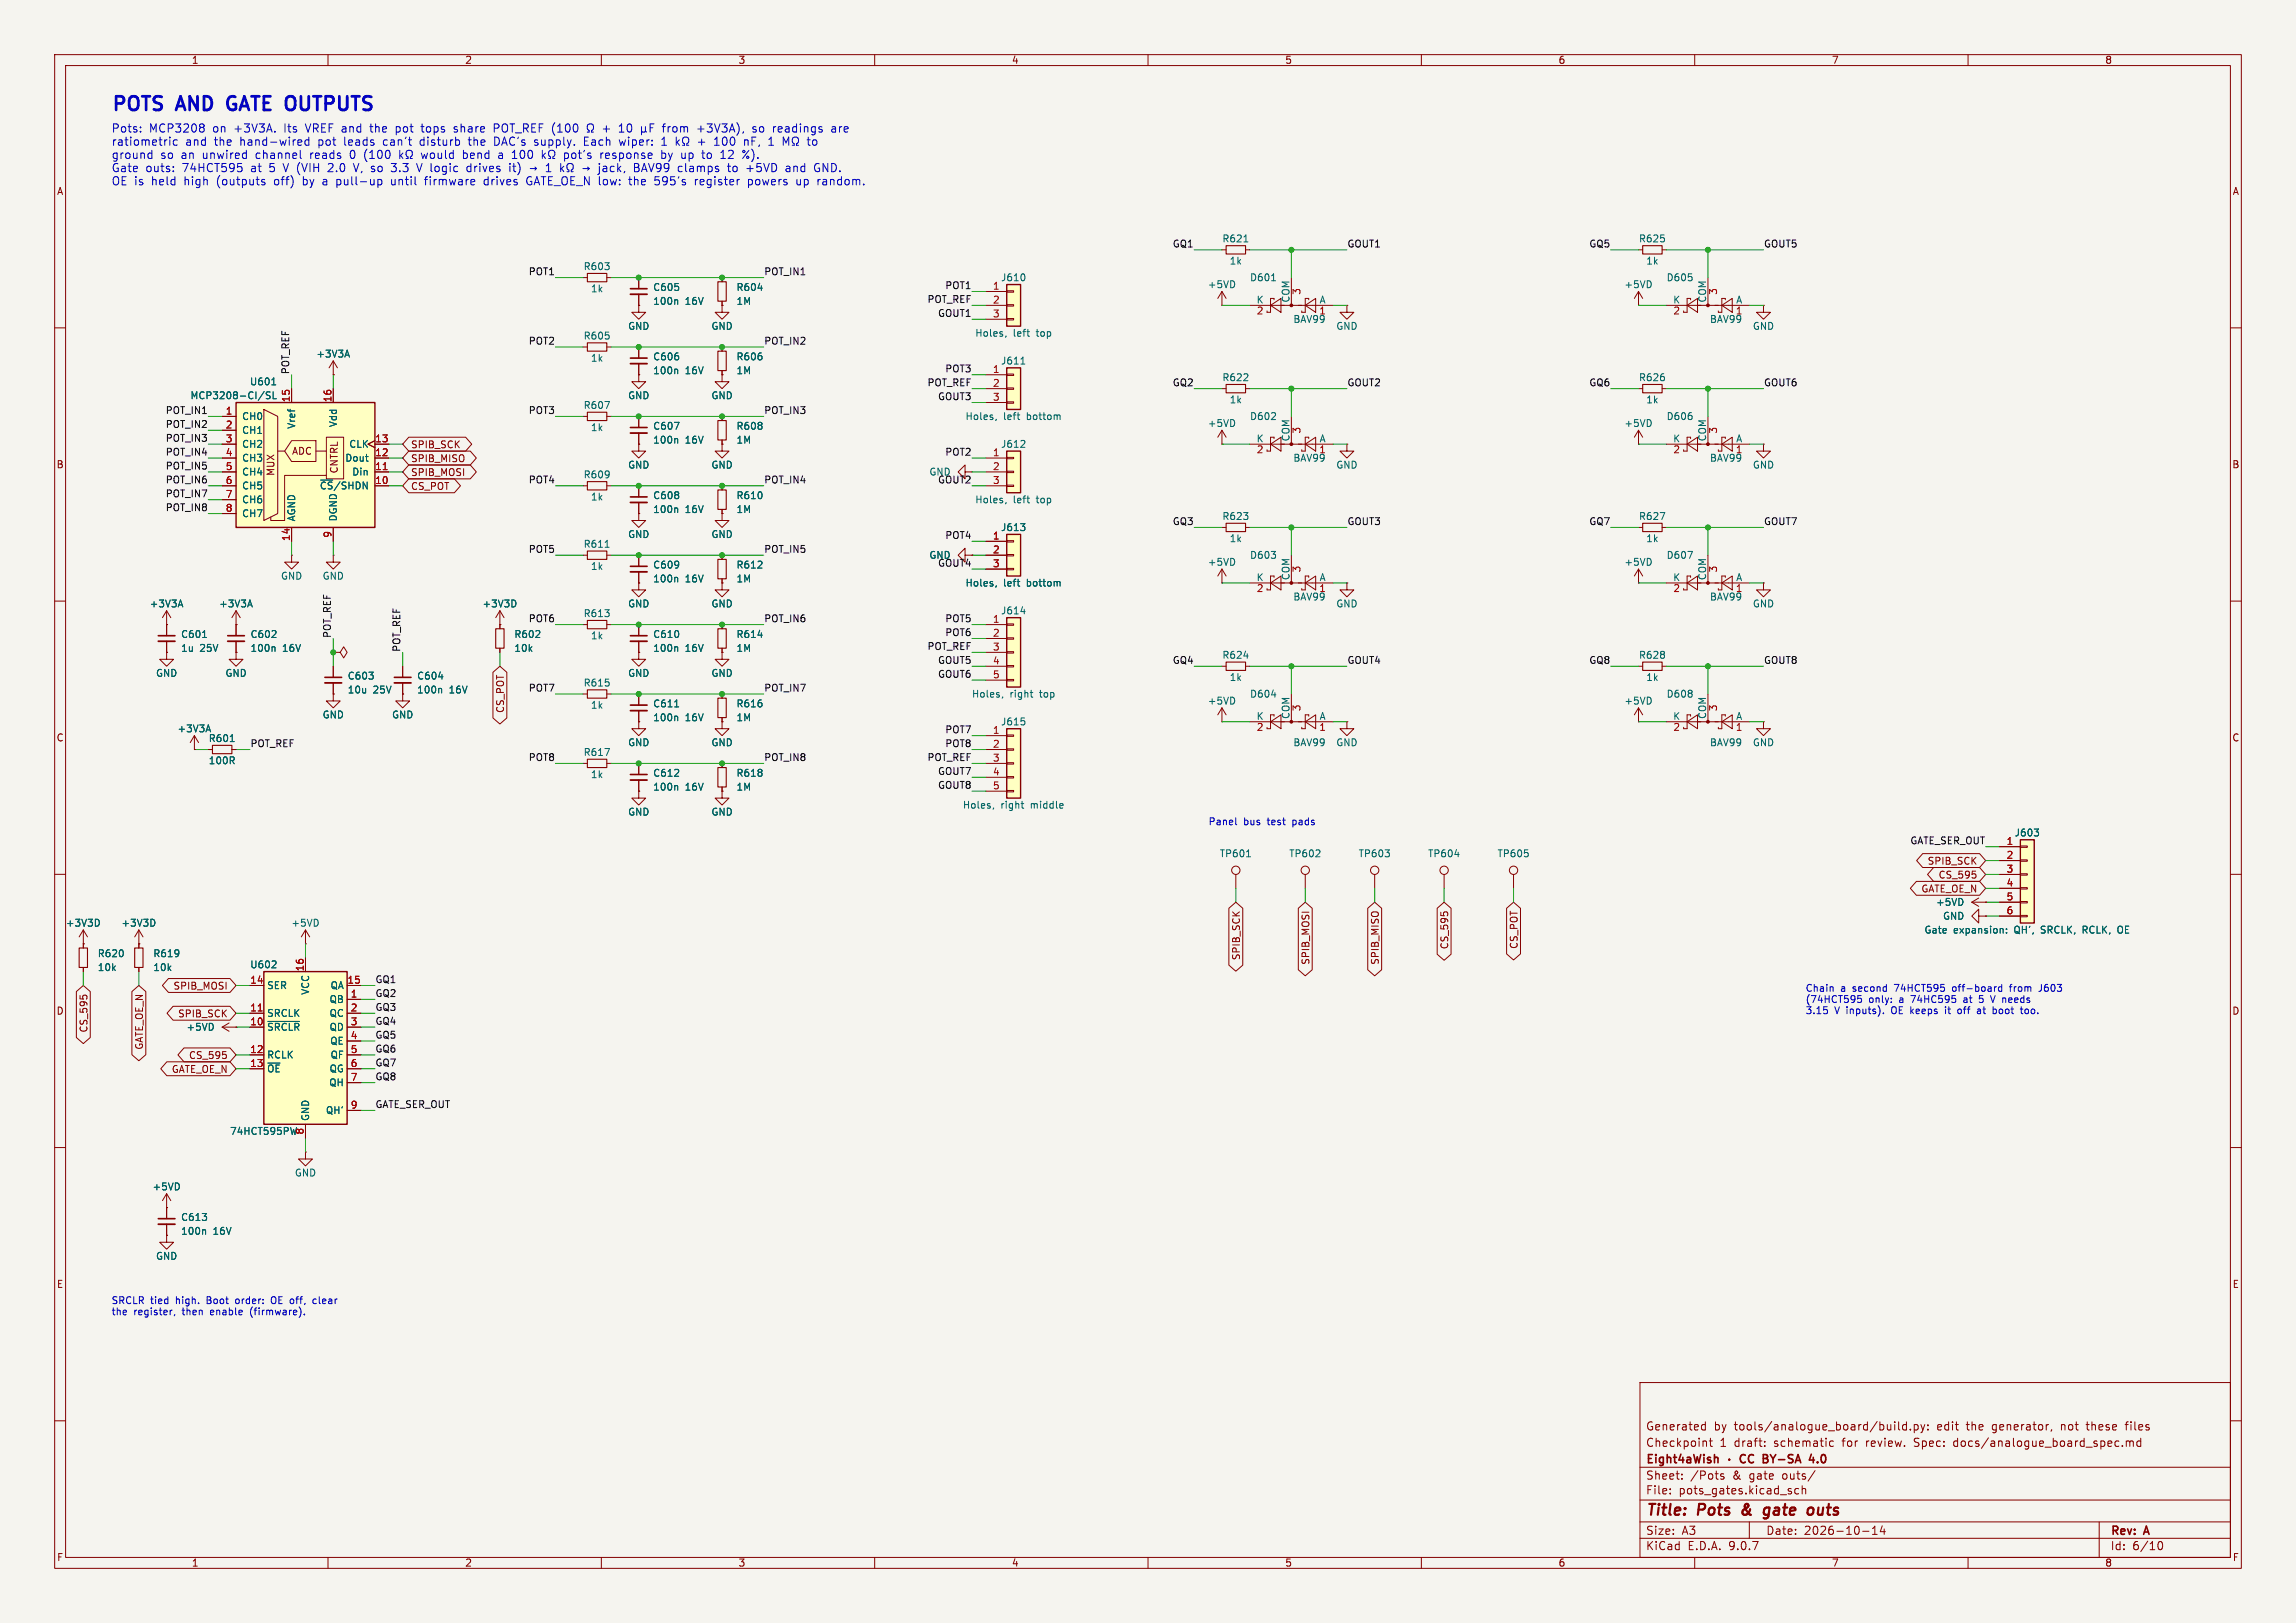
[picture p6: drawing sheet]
<svg xmlns="http://www.w3.org/2000/svg" width="420mm" height="297mm" viewBox="0 0 420 297" stroke-linecap="round" stroke-linejoin="round" font-family="sans-serif">
<defs><g id="words">
<g font-size="3.5" fill="#0000c2">
<text x="20.3" y="21.5">POTS</text>
<text x="32.6" y="21.5">AND</text>
<text x="42.8" y="21.5">GATE OUTPUTS</text>
</g>
<g font-size="2.8" fill="#840000">
<text x="301" y="277.9">Title:</text>
<text x="310.6" y="277.9">Pots</text>
<text x="319.5" y="277.9">&amp;</text>
<text x="324.3" y="277.9">gate</text>
<text x="333.1" y="277.9">outs</text>
</g>
<g font-size="2.1" fill="#0000c2">
<text x="20.3" y="24.6">Pots:</text>
<text x="20.3" y="27">ratiometric</text>
<text x="20.3" y="29.4">ground</text>
<text x="27.3" y="24.6">MCP3208</text>
<text x="29.3" y="29.4">so</text>
<text x="33.2" y="29.4">an</text>
<text x="33.9" y="27">and</text>
<text x="37.2" y="29.4">unwired</text>
<text x="39" y="24.6">on</text>
<text x="39.3" y="27">the</text>
<text x="43" y="24.6">+3V3A.</text>
<text x="44.1" y="27">hand-wired</text>
<text x="47.1" y="29.4">channel</text>
<text x="52.3" y="24.6">Its</text>
<text x="56.4" y="24.6">VREF and</text>
<text x="57.2" y="29.4">reads</text>
<text x="58.5" y="27">pot</text>
<text x="63.4" y="27">leads</text>
<text x="64.6" y="29.4">0</text>
<text x="67.3" y="29.4">(100</text>
<text x="68.5" y="24.6">the</text>
<text x="70.7" y="27">can't</text>
<text x="73.3" y="24.6">pot</text>
<text x="77.6" y="27">disturb</text>
<text x="78.2" y="29.4">would</text>
<text x="78.2" y="24.6">tops</text>
<text x="84.2" y="24.6">share</text>
<text x="85.9" y="29.4">bend</text>
<text x="86.6" y="27">the</text>
<text x="91.4" y="27">DAC's</text>
<text x="91.7" y="24.6">POT_REF (100</text>
<text x="92.5" y="29.4">a</text>
<text x="95.2" y="29.4">100</text>
<text x="99" y="27">supply.</text>
<text x="105" y="29.4">pot's</text>
<text x="108.2" y="27">Each</text>
<text x="111.8" y="29.4">response</text>
<text x="112.1" y="24.6">+</text>
<text x="114.8" y="27">wiper:</text>
<text x="115.2" y="24.6">10</text>
<text x="122.7" y="27">1</text>
<text x="123.1" y="29.4">by</text>
<text x="123.6" y="24.6">from</text>
<text x="126.9" y="29.4">up</text>
<text x="129.7" y="27">+</text>
<text x="130" y="24.6">+3V3A),</text>
<text x="130.9" y="29.4">to</text>
<text x="134.4" y="29.4">12</text>
<text x="138.4" y="27">nF,</text>
<text x="138.6" y="29.4">%).</text>
<text x="140.3" y="24.6">so</text>
<text x="143.1" y="27">1</text>
<text x="144.2" y="24.6">readings</text>
<text x="155" y="24.6">are</text>
<text x="20.3" y="31.8">Gate</text>
<text x="20.3" y="34.2">OE is</text>
<text x="26.6" y="31.8">outs:</text>
<text x="27.8" y="34.2">held</text>
<text x="33.4" y="31.8">74HCT595</text>
<text x="33.9" y="34.2">high</text>
<text x="39.9" y="34.2">(outputs</text>
<text x="46.1" y="31.8">at</text>
<text x="49.6" y="31.8">5</text>
<text x="50.6" y="34.2">off)</text>
<text x="52.3" y="31.8">V (VIH</text>
<text x="56" y="34.2">by</text>
<text x="59.8" y="34.2">a</text>
<text x="60.8" y="31.8">2.0</text>
<text x="62.4" y="34.2">pull-up</text>
<text x="65.6" y="31.8">V, so</text>
<text x="72.6" y="34.2">until</text>
<text x="72.8" y="31.8">3.3</text>
<text x="77.7" y="31.8">V logic</text>
<text x="79" y="34.2">firmware</text>
<text x="87.1" y="31.8">drives</text>
<text x="89.9" y="34.2">drives</text>
<text x="95" y="31.8">it)</text>
<text x="97.8" y="34.2">GATE_OE_N low:</text>
<text x="98.9" y="31.8">þÿ!’1</text>
<text x="109" y="31.8">þÿ!’jack,</text>
<text x="116.9" y="34.2">the</text>
<text x="118.8" y="31.8">BAV99</text>
<text x="121.7" y="34.2">595's</text>
<text x="127" y="31.8">clamps</text>
<text x="129.3" y="34.2">register</text>
<text x="136.3" y="31.8">to</text>
<text x="139.1" y="34.2">powers</text>
<text x="139.8" y="31.8">+5VD</text>
<text x="147.2" y="31.8">and</text>
<text x="148.1" y="34.2">up</text>
<text x="152.2" y="34.2">random.</text>
<text x="152.5" y="31.8">GND.</text>
</g>
<g font-size="2.1" fill="#840000">
<text x="301" y="262">Generated</text>
<text x="313.5" y="262">by</text>
<text x="317.3" y="262">tools/analogue_board/build.py:</text>
<text x="354.5" y="262">edit</text>
<text x="360" y="262">the</text>
<text x="364.8" y="262">generator,</text>
<text x="377.6" y="262">not</text>
<text x="382.4" y="262">these</text>
<text x="389.7" y="262">files</text>
<text x="301" y="268.2">Eight4aWish</text>
<text x="301" y="265">Checkpoint</text>
<text x="314.6" y="265">1</text>
<text x="317.3" y="265">draft:</text>
<text x="323.8" y="268.2">BY-SA</text>
<text x="324.7" y="265">schematic</text>
<text x="332.9" y="268.2">4.0</text>
<text x="337.3" y="265">for</text>
<text x="341.8" y="265">review.</text>
<text x="350.7" y="265">Spec:</text>
<text x="358.1" y="265">docs/analogue_board_spec.md</text>
<text x="301" y="273.7">File:</text>
<text x="301" y="271">Sheet:</text>
<text x="307.1" y="273.7">pots_gates.kicad_sch</text>
<text x="309.2" y="271">/Pots</text>
<text x="317" y="271">&amp;</text>
<text x="320.2" y="271">gate</text>
<text x="326.3" y="271">outs/</text>
<text x="301" y="281.1">Size:</text>
<text x="307.6" y="281.1">A3</text>
<text x="323" y="281.1">Date:</text>
<text x="330" y="281.1">2026-10-14</text>
<text x="386" y="281.3">Rev:</text>
<text x="392.4" y="281.3">A</text>
<text x="301" y="283.9">KiCad</text>
<text x="308.7" y="283.9">E.D.A.</text>
<text x="316.3" y="283.9">9.0.7</text>
<text x="386" y="283.9">Id:</text>
<text x="390.1" y="283.9">6/10</text>
</g>
<g font-size="1.8" fill="#840000">
<text x="35" y="11.9">1</text>
<text x="85" y="11.9">2</text>
<text x="135" y="11.9">3</text>
<text x="185" y="11.9">4</text>
<text x="235" y="11.9">5</text>
<text x="285" y="11.9">6</text>
<text x="335" y="11.9">7</text>
<text x="385" y="11.9">8</text>
<text x="10.3" y="35.9">A</text>
<text x="408.3" y="35.9">A</text>
<text x="53.3" y="83.4">ADC</text>
<text x="75.1" y="82.2">SPIB_SCK</text>
<text x="10.3" y="85.9">B</text>
<text x="50.4" y="87.2" transform="rotate(-90 50.4 87.2)">MUX</text>
<text x="62" y="86.7" transform="rotate(-90 62 86.7)">CNTRL</text>
<text x="75.1" y="84.8">SPIB_MISO</text>
<text x="75.1" y="87.3">SPIB_MOSI</text>
<text x="75.1" y="89.9">CS_POT</text>
<text x="408.2" y="85.9">B</text>
<text x="92.4" y="130.6" transform="rotate(-90 92.4 130.6)">CS_POT</text>
<text x="10.3" y="135.9">C</text>
<text x="408.2" y="135.9">C</text>
<text x="352.5" y="158.4">SPIB_SCK</text>
<text x="354.5" y="161">CS_595</text>
<text x="351.4" y="163.5">GATE_OE_N</text>
<text x="265.1" y="173.8" transform="rotate(-90 265.1 173.8)">CS_595</text>
<text x="277.8" y="173.7" transform="rotate(-90 277.8 173.7)">CS_POT</text>
<text x="227" y="175.8" transform="rotate(-90 227 175.8)">SPIB_SCK</text>
<text x="239.7" y="176.7" transform="rotate(-90 239.7 176.7)">SPIB_MOSI</text>
<text x="252.4" y="176.7" transform="rotate(-90 252.4 176.7)">SPIB_MISO</text>
<text x="10.3" y="185.9">D</text>
<text x="31.6" y="181.3">SPIB_MOSI</text>
<text x="408.2" y="185.9">D</text>
<text x="16.2" y="189" transform="rotate(-90 16.2 189)">CS_595</text>
<text x="32.5" y="186.4">SPIB_SCK</text>
<text x="26.4" y="192.2" transform="rotate(-90 26.4 192.2)">GATE_OE_N</text>
<text x="31.3" y="196.5">GATE_OE_N</text>
<text x="34.5" y="194">CS_595</text>
<text x="10.3" y="235.9">E</text>
<text x="408.3" y="235.9">E</text>
<text x="10.3" y="285.9">F</text>
<text x="35" y="286.9">1</text>
<text x="85" y="286.9">2</text>
<text x="135" y="286.9">3</text>
<text x="185" y="286.9">4</text>
<text x="235" y="286.9">5</text>
<text x="285" y="286.9">6</text>
<text x="335" y="286.9">7</text>
<text x="385" y="286.9">8</text>
<text x="408.3" y="285.9">F</text>
</g>
<g font-size="1.8" fill="#0f0f0f">
<text x="214.4" y="45.4">GQ1</text>
<text x="246.4" y="45.4">GOUT1</text>
<text x="290.6" y="45.4">GQ5</text>
<text x="322.6" y="45.4">GOUT5</text>
<text x="96.6" y="50.5">POT1</text>
<text x="139.7" y="50.5">POT_IN1</text>
<text x="172.8" y="53">POT1</text>
<text x="169.6" y="55.5">POT_REF</text>
<text x="171.5" y="58.1">GOUT1</text>
<text x="96.6" y="63.2">POT2</text>
<text x="139.7" y="63.2">POT_IN2</text>
<text x="53" y="68.6" transform="rotate(-90 53 68.6)">POT_REF</text>
<text x="169.6" y="70.8">POT_REF</text>
<text x="172.8" y="68.2">POT3</text>
<text x="214.4" y="70.8">GQ2</text>
<text x="246.4" y="70.8">GOUT2</text>
<text x="290.6" y="70.8">GQ6</text>
<text x="322.6" y="70.8">GOUT6</text>
<text x="30.2" y="75.9">POT_IN1</text>
<text x="96.6" y="75.9">POT3</text>
<text x="139.7" y="75.9">POT_IN3</text>
<text x="171.5" y="73.3">GOUT3</text>
<text x="30.2" y="83.5">POT_IN4</text>
<text x="30.2" y="80.9">POT_IN3</text>
<text x="30.2" y="78.4">POT_IN2</text>
<text x="172.8" y="83.5">POT2</text>
<text x="30.2" y="88.6">POT_IN6</text>
<text x="30.2" y="86">POT_IN5</text>
<text x="96.6" y="88.6">POT4</text>
<text x="139.7" y="88.6">POT_IN4</text>
<text x="169.9" y="87.2">GND</text>
<text x="171.5" y="88.6">GOUT2</text>
<text x="30.2" y="93.6">POT_IN8</text>
<text x="30.2" y="91.1">POT_IN7</text>
<text x="96.6" y="101.3">POT5</text>
<text x="139.7" y="101.3">POT_IN5</text>
<text x="172.8" y="98.7">POT4</text>
<text x="214.4" y="96.2">GQ3</text>
<text x="246.4" y="96.2">GOUT3</text>
<text x="290.6" y="96.2">GQ7</text>
<text x="322.6" y="96.2">GOUT7</text>
<text x="171.5" y="103.8">GOUT4</text>
<text x="96.6" y="114">POT6</text>
<text x="139.7" y="114">POT_IN6</text>
<text x="172.8" y="114">POT5</text>
<text x="60.6" y="116.8" transform="rotate(-90 60.6 116.8)">POT_REF</text>
<text x="73.3" y="119.4" transform="rotate(-90 73.3 119.4)">POT_REF</text>
<text x="169.6" y="119">POT_REF</text>
<text x="172.8" y="116.5">POT6</text>
<text x="171.5" y="121.6">GOUT5</text>
<text x="171.5" y="124.1">GOUT6</text>
<text x="214.4" y="121.6">GQ4</text>
<text x="246.4" y="121.6">GOUT4</text>
<text x="290.6" y="121.6">GQ8</text>
<text x="322.6" y="121.6">GOUT8</text>
<text x="96.6" y="126.7">POT7</text>
<text x="139.7" y="126.7">POT_IN7</text>
<text x="45.7" y="136.8">POT_REF</text>
<text x="172.8" y="136.8">POT8</text>
<text x="172.8" y="134.3">POT7</text>
<text x="96.6" y="139.4">POT8</text>
<text x="139.7" y="139.4">POT_IN8</text>
<text x="169.6" y="139.4">POT_REF</text>
<text x="171.5" y="141.9">GOUT7</text>
<text x="171.5" y="144.4">GOUT8</text>
<text x="349.3" y="154.6">GATE_SER_OUT</text>
<text x="68.6" y="180">GQ1</text>
<text x="68.6" y="185.1">GQ3</text>
<text x="68.6" y="182.5">GQ2</text>
<text x="68.6" y="187.6">GQ4</text>
<text x="68.6" y="190.2">GQ5</text>
<text x="68.6" y="197.8">GQ8</text>
<text x="68.6" y="195.2">GQ7</text>
<text x="68.6" y="192.7">GQ6</text>
<text x="68.6" y="202.9">GATE_SER_OUT</text>
</g>
<g font-size="1.8" fill="#006464">
<text x="223.5" y="44.6">R621</text>
<text x="299.7" y="44.6">R625</text>
<text x="106.7" y="49.6">R603</text>
<text x="108" y="53.7">1k</text>
<text x="119.4" y="53.4">C605</text>
<text x="134.6" y="53.4">R604</text>
<text x="183" y="51.7">J610</text>
<text x="220.8" y="52.9">+5VD</text>
<text x="224.8" y="48.6">1k</text>
<text x="228.6" y="51.7">D601</text>
<text x="297" y="52.9">+5VD</text>
<text x="301" y="48.6">1k</text>
<text x="304.8" y="51.7">D605</text>
<text x="119.4" y="56">100n</text>
<text x="125.3" y="56">16V</text>
<text x="134.6" y="56">1M</text>
<text x="229.8" y="55.6">K</text>
<text x="236" y="55.5" transform="rotate(-90 236 55.5)">COM</text>
<text x="236.5" y="59.3">BAV99</text>
<text x="241.2" y="57.9">1</text>
<text x="241.3" y="55.6">A</text>
<text x="306" y="55.6">K</text>
<text x="312.2" y="55.5" transform="rotate(-90 312.2 55.5)">COM</text>
<text x="312.7" y="59.3">BAV99</text>
<text x="317.4" y="57.9">1</text>
<text x="317.5" y="55.6">A</text>
<text x="57.8" y="65.6">+3V3A</text>
<text x="106.7" y="62.3">R605</text>
<text x="114.8" y="60.6">GND</text>
<text x="130" y="60.6">GND</text>
<text x="178.3" y="61.8">Holes,</text>
<text x="185.3" y="61.8">left</text>
<text x="189.7" y="61.8">top</text>
<text x="244.3" y="60.6">GND</text>
<text x="320.5" y="60.6">GND</text>
<text x="45.6" y="70.7">U601</text>
<text x="108" y="66.4">1k</text>
<text x="119.4" y="66.1">C606</text>
<text x="119.4" y="68.7">100n</text>
<text x="125.3" y="68.7">16V</text>
<text x="134.6" y="66.1">R606</text>
<text x="134.6" y="68.7">1M</text>
<text x="183" y="66.9">J611</text>
<text x="223.5" y="70">R622</text>
<text x="299.7" y="70">R626</text>
<text x="34.7" y="73.3">MCP3208-CI/SL</text>
<text x="44.2" y="77.1">CH0</text>
<text x="106.7" y="75">R607</text>
<text x="114.8" y="73.3">GND</text>
<text x="130" y="73.3">GND</text>
<text x="176.5" y="77.1">Holes,</text>
<text x="183.6" y="77.1">left</text>
<text x="187.9" y="77.1">bottom</text>
<text x="224.8" y="74">1k</text>
<text x="228.6" y="77.1">D602</text>
<text x="301" y="74">1k</text>
<text x="304.8" y="77.1">D606</text>
<text x="44.2" y="79.6">CH1</text>
<text x="44.2" y="82.1">CH2</text>
<text x="54.2" y="78.6" transform="rotate(-90 54.2 78.6)">Vref</text>
<text x="61.8" y="78.3" transform="rotate(-90 61.8 78.3)">Vdd</text>
<text x="63.8" y="82.1">CLK</text>
<text x="108" y="79.1">1k</text>
<text x="119.4" y="78.8">C607</text>
<text x="119.4" y="81.4">100n</text>
<text x="125.3" y="81.4">16V</text>
<text x="134.6" y="78.8">R608</text>
<text x="134.6" y="81.4">1M</text>
<text x="183" y="82.1">J612</text>
<text x="220.8" y="78.3">+5VD</text>
<text x="229.8" y="81">K</text>
<text x="236" y="80.9" transform="rotate(-90 236 80.9)">COM</text>
<text x="241.2" y="83.3">1</text>
<text x="241.3" y="81">A</text>
<text x="297" y="78.3">+5VD</text>
<text x="306" y="81">K</text>
<text x="312.2" y="80.9" transform="rotate(-90 312.2 80.9)">COM</text>
<text x="317.4" y="83.3">1</text>
<text x="317.5" y="81">A</text>
<text x="44.2" y="84.7">CH3</text>
<text x="44.2" y="87.2">CH4</text>
<text x="44.2" y="89.8">CH5</text>
<text x="58.4" y="89.8">~{CS}/SHDN</text>
<text x="63.1" y="84.7">Dout</text>
<text x="64.3" y="87.2">Din</text>
<text x="106.7" y="87.7">R609</text>
<text x="114.8" y="86">GND</text>
<text x="130" y="86">GND</text>
<text x="236.5" y="84.7">BAV99</text>
<text x="244.3" y="86">GND</text>
<text x="312.7" y="84.7">BAV99</text>
<text x="320.5" y="86">GND</text>
<text x="44.2" y="92.3">CH6</text>
<text x="44.2" y="94.8">CH7</text>
<text x="54.2" y="95.5" transform="rotate(-90 54.2 95.5)">AGND</text>
<text x="61.8" y="95.5" transform="rotate(-90 61.8 95.5)">DGND</text>
<text x="108" y="91.8">1k</text>
<text x="119.4" y="91.5">C608</text>
<text x="119.4" y="94.1">100n</text>
<text x="125.3" y="94.1">16V</text>
<text x="134.6" y="91.5">R610</text>
<text x="134.6" y="94.1">1M</text>
<text x="178.3" y="92.3">Holes,</text>
<text x="185.3" y="92.3">left</text>
<text x="189.7" y="92.3">top</text>
<text x="223.5" y="95.4">R623</text>
<text x="299.7" y="95.4">R627</text>
<text x="106.7" y="100.4">R611</text>
<text x="114.8" y="98.7">GND</text>
<text x="130" y="98.7">GND</text>
<text x="183" y="97.4">J613</text>
<text x="224.8" y="99.4">1k</text>
<text x="301" y="99.4">1k</text>
<text x="51.3" y="106.3">GND</text>
<text x="58.9" y="106.3">GND</text>
<text x="108" y="104.5">1k</text>
<text x="119.4" y="104.2">C609</text>
<text x="119.4" y="106.8">100n</text>
<text x="125.3" y="106.8">16V</text>
<text x="134.6" y="104.2">R612</text>
<text x="134.6" y="106.8">1M</text>
<text x="169.9" y="102.5">GND</text>
<text x="176.5" y="107.5">Holes,</text>
<text x="183.6" y="107.5">left</text>
<text x="187.9" y="107.5">bottom</text>
<text x="220.8" y="103.7">+5VD</text>
<text x="228.6" y="102.5">D603</text>
<text x="229.8" y="106.4">K</text>
<text x="236" y="106.3" transform="rotate(-90 236 106.3)">COM</text>
<text x="241.3" y="106.4">A</text>
<text x="297" y="103.7">+5VD</text>
<text x="304.8" y="102.5">D607</text>
<text x="306" y="106.4">K</text>
<text x="312.2" y="106.3" transform="rotate(-90 312.2 106.3)">COM</text>
<text x="317.5" y="106.4">A</text>
<text x="27.3" y="111.4">+3V3A</text>
<text x="40" y="111.4">+3V3A</text>
<text x="88.2" y="111.4">+3V3D</text>
<text x="106.7" y="113.1">R613</text>
<text x="114.8" y="111.4">GND</text>
<text x="130" y="111.4">GND</text>
<text x="183" y="112.6">J614</text>
<text x="236.5" y="110.1">BAV99</text>
<text x="241.2" y="108.7">1</text>
<text x="244.3" y="111.4">GND</text>
<text x="312.7" y="110.1">BAV99</text>
<text x="317.4" y="108.7">1</text>
<text x="320.5" y="111.4">GND</text>
<text x="33" y="116.9">C601</text>
<text x="33" y="119.5">1u</text>
<text x="36.6" y="119.5">25V</text>
<text x="45.7" y="116.9">C602</text>
<text x="45.7" y="119.5">100n</text>
<text x="51.7" y="119.5">16V</text>
<text x="94" y="116.9">R602</text>
<text x="94" y="119.5">10k</text>
<text x="108" y="117.2">1k</text>
<text x="119.4" y="116.9">C610</text>
<text x="119.4" y="119.5">100n</text>
<text x="125.3" y="119.5">16V</text>
<text x="134.6" y="116.9">R614</text>
<text x="134.6" y="119.5">1M</text>
<text x="28.4" y="124.1">GND</text>
<text x="41.1" y="124.1">GND</text>
<text x="63.5" y="124.6">C603</text>
<text x="76.2" y="124.6">C604</text>
<text x="106.7" y="125.8">R615</text>
<text x="114.8" y="124.1">GND</text>
<text x="130" y="124.1">GND</text>
<text x="223.5" y="120.8">R624</text>
<text x="224.8" y="124.8">1k</text>
<text x="299.7" y="120.8">R628</text>
<text x="301" y="124.8">1k</text>
<text x="58.9" y="131.7">GND</text>
<text x="63.5" y="127.1">10u</text>
<text x="68.2" y="127.1">25V</text>
<text x="71.6" y="131.7">GND</text>
<text x="76.2" y="127.1">100n</text>
<text x="82.2" y="127.1">16V</text>
<text x="108" y="129.9">1k</text>
<text x="119.4" y="129.6">C611</text>
<text x="134.6" y="129.6">R616</text>
<text x="177.7" y="127.9">Holes,</text>
<text x="184.7" y="127.9">right</text>
<text x="190.3" y="127.9">top</text>
<text x="220.8" y="129.1">+5VD</text>
<text x="228.6" y="127.9">D604</text>
<text x="229.8" y="131.8">K</text>
<text x="236" y="131.7" transform="rotate(-90 236 131.7)">COM</text>
<text x="241.3" y="131.8">A</text>
<text x="297" y="129.1">+5VD</text>
<text x="304.8" y="127.9">D608</text>
<text x="306" y="131.8">K</text>
<text x="312.2" y="131.7" transform="rotate(-90 312.2 131.7)">COM</text>
<text x="317.5" y="131.8">A</text>
<text x="32.4" y="134.2">+3V3A</text>
<text x="38.1" y="136">R601</text>
<text x="114.8" y="136.8">GND</text>
<text x="119.4" y="132.2">100n</text>
<text x="125.3" y="132.2">16V</text>
<text x="130" y="136.8">GND</text>
<text x="134.6" y="132.2">1M</text>
<text x="183" y="132.9">J615</text>
<text x="236.5" y="136.8">BAV99</text>
<text x="244.3" y="136.8">GND</text>
<text x="312.7" y="136.8">BAV99</text>
<text x="320.5" y="136.8">GND</text>
<text x="38.1" y="140.1">100R</text>
<text x="106.7" y="138.5">R617</text>
<text x="108" y="142.6">1k</text>
<text x="119.4" y="142.3">C612</text>
<text x="134.6" y="142.3">R618</text>
<text x="114.8" y="149.5">GND</text>
<text x="119.4" y="144.9">100n</text>
<text x="125.3" y="144.9">16V</text>
<text x="130" y="149.5">GND</text>
<text x="134.6" y="144.9">1M</text>
<text x="176" y="148.2">Holes,</text>
<text x="183.1" y="148.2">right</text>
<text x="188.7" y="148.2">middle</text>
<text x="368.4" y="153.3">J603</text>
<text x="223" y="157.1">TP601</text>
<text x="235.7" y="157.1">TP602</text>
<text x="248.4" y="157.1">TP603</text>
<text x="261.1" y="157.1">TP604</text>
<text x="273.8" y="157.1">TP605</text>
<text x="354.1" y="166">+5VD</text>
<text x="12" y="169.8">+3V3D</text>
<text x="22.1" y="169.8">+3V3D</text>
<text x="53.2" y="169.8">+5VD</text>
<text x="351.9" y="171">Gate</text>
<text x="355.3" y="168.5">GND</text>
<text x="357.3" y="171">expansion:</text>
<text x="368.6" y="171">QH',</text>
<text x="373.6" y="171">SRCLK,</text>
<text x="381.5" y="171">RCLK,</text>
<text x="388.1" y="171">OE</text>
<text x="17.8" y="175.4">R620</text>
<text x="17.8" y="177.9">10k</text>
<text x="27.9" y="175.4">R619</text>
<text x="27.9" y="177.9">10k</text>
<text x="45.7" y="177.4">U602</text>
<text x="48.8" y="181.2">SER</text>
<text x="56.7" y="182.1" transform="rotate(-90 56.7 182.1)">VCC</text>
<text x="60.2" y="183.7">QB</text>
<text x="60.4" y="181.2">QA</text>
<text x="34" y="188.8">+5VD</text>
<text x="48.8" y="186.3">SRCLK</text>
<text x="48.8" y="188.8">~{SRCLR}</text>
<text x="60.2" y="186.3">QC</text>
<text x="60.2" y="188.8">QD</text>
<text x="60.3" y="191.4">QE</text>
<text x="48.8" y="193.9">RCLK</text>
<text x="48.8" y="196.4">~{OE}</text>
<text x="60.2" y="196.4">QG</text>
<text x="60.4" y="193.9">QF</text>
<text x="60.1" y="199">QH</text>
<text x="42" y="207.9">74HCT595PW</text>
<text x="56.7" y="205.2" transform="rotate(-90 56.7 205.2)">GND</text>
<text x="59.5" y="204.1">QH'</text>
<text x="53.8" y="215.5">GND</text>
<text x="27.8" y="218">+5VD</text>
<text x="33" y="223.6">C613</text>
<text x="33" y="226.2">100n</text>
<text x="39" y="226.2">16V</text>
<text x="28.4" y="230.7">GND</text>
</g>
<g font-size="1.8" fill="#a90000">
<text x="181.5" y="53.1">1</text>
<text x="181.5" y="55.6">2</text>
<text x="181.5" y="58.2">3</text>
<text x="229.8" y="57.9">2</text>
<text x="238.2" y="54" transform="rotate(-90 238.2 54)">3</text>
<text x="306" y="57.9">2</text>
<text x="314.4" y="54" transform="rotate(-90 314.4 54)">3</text>
<text x="181.5" y="68.3">1</text>
<text x="181.5" y="70.9">2</text>
<text x="41.2" y="75.9">1</text>
<text x="53.1" y="73.7" transform="rotate(-90 53.1 73.7)">15</text>
<text x="60.7" y="73.7" transform="rotate(-90 60.7 73.7)">16</text>
<text x="181.5" y="73.4">3</text>
<text x="41.2" y="78.5">2</text>
<text x="41.2" y="81">3</text>
<text x="41.2" y="83.6">4</text>
<text x="68.5" y="81">13</text>
<text x="68.5" y="83.6">12</text>
<text x="181.5" y="83.6">1</text>
<text x="229.8" y="83.3">2</text>
<text x="238.2" y="79.4" transform="rotate(-90 238.2 79.4)">3</text>
<text x="306" y="83.3">2</text>
<text x="314.4" y="79.4" transform="rotate(-90 314.4 79.4)">3</text>
<text x="41.2" y="86.1">5</text>
<text x="41.2" y="88.6">6</text>
<text x="68.5" y="86.1">11</text>
<text x="68.5" y="88.6">10</text>
<text x="181.5" y="86.1">2</text>
<text x="181.5" y="88.6">3</text>
<text x="41.2" y="91.2">7</text>
<text x="41.2" y="93.7">8</text>
<text x="53.1" y="99.1" transform="rotate(-90 53.1 99.1)">14</text>
<text x="60.7" y="98.5" transform="rotate(-90 60.7 98.5)">9</text>
<text x="181.5" y="98.8">1</text>
<text x="181.5" y="101.3">2</text>
<text x="181.5" y="103.9">3</text>
<text x="238.2" y="104.8" transform="rotate(-90 238.2 104.8)">3</text>
<text x="314.4" y="104.8" transform="rotate(-90 314.4 104.8)">3</text>
<text x="229.8" y="108.7">2</text>
<text x="306" y="108.7">2</text>
<text x="181.5" y="114">1</text>
<text x="181.5" y="116.6">2</text>
<text x="181.5" y="119.1">3</text>
<text x="181.5" y="121.7">4</text>
<text x="181.5" y="124.2">5</text>
<text x="238.2" y="130.2" transform="rotate(-90 238.2 130.2)">3</text>
<text x="314.4" y="130.2" transform="rotate(-90 314.4 130.2)">3</text>
<text x="181.5" y="134.4">1</text>
<text x="181.5" y="136.9">2</text>
<text x="229.8" y="134.1">2</text>
<text x="241.2" y="134.1">1</text>
<text x="306" y="134.1">2</text>
<text x="317.4" y="134.1">1</text>
<text x="181.5" y="139.4">3</text>
<text x="181.5" y="142">4</text>
<text x="181.5" y="144.5">5</text>
<text x="367" y="154.7">1</text>
<text x="367" y="157.2">2</text>
<text x="367" y="159.8">3</text>
<text x="367" y="162.3">4</text>
<text x="367" y="164.8">5</text>
<text x="367" y="167.4">6</text>
<text x="55.6" y="177.8" transform="rotate(-90 55.6 177.8)">16</text>
<text x="45.7" y="180.1">14</text>
<text x="45.7" y="185.2">11</text>
<text x="63.5" y="180.1">15</text>
<text x="64.1" y="182.6">1</text>
<text x="64.1" y="185.2">2</text>
<text x="45.7" y="187.7">10</text>
<text x="64.1" y="187.7">3</text>
<text x="64.1" y="190.2">4</text>
<text x="45.7" y="192.8">12</text>
<text x="45.7" y="195.3">13</text>
<text x="64.1" y="192.8">5</text>
<text x="64.1" y="195.3">6</text>
<text x="64.1" y="197.9">7</text>
<text x="64.1" y="202.9">9</text>
<text x="55.6" y="207.7" transform="rotate(-90 55.6 207.7)">8</text>
</g>
<g font-size="1.8" fill="#0000c2">
<text x="221" y="151.3">Panel</text>
<text x="227.5" y="151.3">bus</text>
<text x="232" y="151.3">test</text>
<text x="236.7" y="151.3">pads</text>
<text x="330.2" y="181.8">Chain</text>
<text x="330.2" y="183.9">(74HCT595</text>
<text x="330.2" y="185.9">3.15</text>
<text x="335.6" y="185.9">V inputs).</text>
<text x="336.7" y="181.8">a</text>
<text x="339" y="181.8">second</text>
<text x="341.8" y="183.9">only:</text>
<text x="346.3" y="185.9">OE keeps</text>
<text x="346.8" y="181.8">74HCT595</text>
<text x="347.5" y="183.9">a</text>
<text x="349.9" y="183.9">74HC595</text>
<text x="356.5" y="185.9">it</text>
<text x="357.6" y="181.8">off-board</text>
<text x="359" y="185.9">off</text>
<text x="359.7" y="183.9">at</text>
<text x="362.7" y="183.9">5</text>
<text x="362.8" y="185.9">at</text>
<text x="365.1" y="183.9">V needs</text>
<text x="365.8" y="185.9">boot</text>
<text x="368.3" y="181.8">from</text>
<text x="371.2" y="185.9">too.</text>
<text x="373.9" y="181.8">J603</text>
<text x="20.3" y="239">SRCLR tied</text>
<text x="32.3" y="239">high.</text>
<text x="38.1" y="239">Boot</text>
<text x="43.6" y="239">order:</text>
<text x="50.3" y="239">OE off,</text>
<text x="58.3" y="239">clear</text>
<text x="20.3" y="241">the</text>
<text x="24.5" y="241">register,</text>
<text x="33.5" y="241">then</text>
<text x="38.8" y="241">enable</text>
<text x="46.2" y="241">(firmware).</text>
</g>
</g></defs>
<path d="M0 0h420v297h-420z" fill="#f5f4ef" stroke="#f5f4ef" stroke-width=".18"/>
<g fill="none" stroke="#840000" stroke-width=".18">
<path d="M10 10h400v277h-400zM12 12h396v273h-396zM60 10v2M110 10v2M160 10v2M210 10v2M260 10v2M310 10v2M360 10v2M10 60h2M408 60h2M10 110h2"/>
<path d="M322.6 106.7v1.3h1.2l-1.2 1.2-1.3-1.2h1.3M322.6 106.7h.1M408 110h2M10 160h2M408 160h2M25.4 172.7h.1M25.4 170.2l-.8 1.3M25.4 170.2l.8 1.3M25.4 170.2v2.5M10 210h2M408 210h2M300 253h108v32h-108z"/>
<path d="M10 260h2M300 278.5h108M300 274.5h108M300 268.5h108M305.5 273.2v.2M305.5 272.5v.1M307.7 270.5v.2M307.7 269.8v.1M311.4 261.6h.5M311.4 260.8h.5M311.9 260.2v1.5M312.1 263.8l.1 .9"/>
<path d="M312.7 263.7h.5M312.9 263.2v1.3l.3 .2M315.3 269.8l-.4-.1-.2 .2 .1 .2 .5 .2v.3h-.6M320 278.5v3M322.8 264.5v.2M322.8 263.8v.1M329 272.5l-.4-.1-.3 .3v.4l.1 .2h.6M329.7 272.5l.2-.1 .3 .1 .1 .9M329.7 271.9v1.5M332 269.1l-1.3 1.9M334.7 264.5l.2 .2 .5-.1M335.4 263.8l-.5-.1-.2 .1"/>
<path d="M342.5 279.7l.4-.4v1.5M344.3 279.2l-.4 1.1h1M344.7 279.8v1M346.6 260.2v.1M346.6 260.7v1M347.3 260.2v1.3l.2 .2M348.7 260.8l-.4-.1-.3 .3v.4l.2 .2h.5M348.7 260.2v1.5M349.4 261.5v.2M350.2 260.8l.4-.1 .3 .3v.4l-.2 .2h-.5M350.2 260.7v1.5M351.4 260.7l.3 1"/>
<path d="M351.7 261.7l-.3 .5M352.1 260.7l-.4 1M352.7 261.5v.2M352.7 260.8v.1M357.4 263.8v.7M375.3 261.6l-.1 .3M381.6 260.7h.6M384 278.5v6.5M388.2 264.5v.2M388.7 260.7h.6M388.9 263.8l.5-.1 .2 .2M388.9 263.7v1"/>
<path d="M389.2 260.2l-.3 .2v1.3M389.6 263.9l.2-.2 .4 .1v.9M389.6 263.9v.8M391.6 263.8l-.4-.1-.3 .3v.4l.1 .2h.6M391.6 263.2v1.5M408 260h2M60 285v2M110 285v2M160 285v2M210 285v2M260 285v2M300 281.5h108"/>
<path d="M310 285v2M340.7 280.2h1.2M342.5 280.8h.9M360 285v2M394.7 282.7l.2-.5 .2-.1a.8 .8 0 0 1 .5 .7 .8 .8 0 0 1-.5 .8l-.2-.2-.2-.4"/>
</g>
<path d="M318.9 276.3a.53 .53 0 0 0 0 .8M323.5 277.5a.6 .6 0 0 1-.9 .3M323.5 275.9a.66 .66 0 0 0-.8 .4l-.1 .5 .2 .3 .2 .1 .5-.1M331.1 275.9h.3l.3 .2v.7a.62 .62 0 0 1-.7 .4" fill="none" stroke="#840000" stroke-width=".4"/>
<path d="M314 266.7l.3 .2v.8M316.3 267v.2M319.3 266.3a.6 .6 0 0 0-.8 0 .6 .6 0 0 0-.2 .7 .56 .56 0 0 0 .3 .6 .56 .56 0 0 0 .7-.1M320.8 266.3a.6 .6 0 0 0-.8 0 .6 .6 0 0 0-.2 .7 .56 .56 0 0 0 .3 .6 .56 .56 0 0 0 .7-.1M322.5 266.9h.5M323 266.9l.3 .1M323.3 266.3l-.3-.1h-.5v1.5l.8-.1M323.3 266.8l-.3 .1M331.3 266.1l-.3 1.1h.9M331.7 266.7v1" fill="none" stroke="#840000" stroke-width=".3"/>
<path d="M28.1 168.3l.2 .5-.2 .6" fill="none" stroke="#006464" stroke-width=".18"/>
<path d="M184.1 133.4h2.6v12.7h-2.6z" fill="#ffffc2"/>
<path d="M184.1 133.4h2.6v12.7h-2.6z" fill="none" stroke="#840000" stroke-width=".25"/>
<g fill="none" stroke="#840000" stroke-width=".18">
<path d="M299.7 78.7l-.7 1.3M299.7 78.7l.8 1.3M299.7 78.7v2.6M223.5 96.5h.8M227.8 96.5h.8M299.7 81.3h.1M223.5 106.7h.1M223.5 104.1l-.7 1.3M223.5 104.1l.8 1.3M223.5 104.1v2.6M73.7 127v1.3h1.2l-1.2 1.2-1.3-1.2h1.3M73.7 127h.1"/>
<path d="M73.7 121.9v2.1M73.7 125v2M180.3 134.6h3.8M180.3 137.2h3.8M180.3 139.7h3.8M184.1 134.5h1.3v.2h-1.3zM184.1 137h1.3v.3h-1.3zM184.1 139.6h1.3v.2h-1.3zM223.5 132.1h.1M223.5 129.5v2.6M223.5 121.9h.8M223.5 129.5l-.7 1.3"/>
<path d="M223.5 129.5l.8 1.3M227.8 121.9h.8M180.3 142.2h3.8M180.3 144.8h3.8M184.1 142.1h1.3v.3h-1.3zM184.1 144.7h1.3v.2h-1.3z"/>
</g>
<path d="M80.2 123.9h.8M80.6 126l.2 .2v.6M186.8 131.4h.6M187.4 131.9l.1 .2-.1 .5M227.5 120h.8M181.8 147.8l-.2 .3M186.8 147.1h.5M187 147.8l.3 .1M194.4 147.1l.1 .3-.6 .1" fill="none" stroke="#006464" stroke-width=".18"/>
<path d="M72.1 124h3.1" fill="none" stroke="#840000" stroke-width=".3"/>
<path d="M72.1 125h3.1" fill="none" stroke="#840000" stroke-width=".33"/>
<path d="M224.3 95.8h3.5v1.5h-3.5zM224.3 121.2h3.5v1.5h-3.5z" fill="none" stroke="#840000" stroke-width=".2"/>
<path d="M43.2 73.7h25.4v22.8h-25.4z" fill="#ffffc2"/>
<g fill="none" stroke="#840000" stroke-width=".18">
<path d="M299.7 55.9h.1M299.7 53.3l-.7 1.3M299.7 53.3l.8 1.3M299.7 53.3v2.6M299.7 45.7h.8M304 45.7h.8M304.8 55.9h15.2M308.6 55.9l1.9-1.3v2.6zM309.2 54.9v-.3h-.6v2.6h-.6v-.3M312.4 50.8v5.1M315 55.9l1.9-1.3v2.6zM315.6 54.9v-.3h-.6v2.6h-.7v-.3"/>
<path d="M322.6 55.9v1.3h1.2l-1.2 1.2-1.3-1.2h1.3M322.6 55.9h.1M40.6 76.2h2.6M40.6 78.7h2.6M48.3 74.9l2.5 1.3v17.8l-2.5 1.3zM53.3 71.1v2.6M61 68.6h.1M61 66v2.6M61 71.1v2.6M61 66l-.8 1.3M61 66l.7 1.3M299.7 71.1h.8"/>
<path d="M304 71.1h.8M312.4 76.2v5.1M40.6 81.3h2.6M40.6 83.8h2.6M40.6 86.4h2.6M40.6 88.9h2.6M40.6 91.4h2.6M40.6 94h2.6M50.8 82.6h1.3M53.3 80.6h4.5v3.9h-4.5l-1.2-1.9zM53.3 96.5v2.6M57.8 82.6h1.9"/>
<path d="M59.7 80h3.2v7.6h-3.2zM59.7 87h-7.6v8.3h-2.6v-.7M61 96.5v2.6M68.6 80.6l-1.3 .7 1.3 .6M68.6 81.3h2.5M68.6 83.8h2.5M68.6 86.4h2.5M68.6 88.9h2.5M304.8 81.3h15.2M308.6 81.3l1.9-1.3v2.6zM309.2 80.3v-.3h-.6v2.6h-.6v-.3M315 81.3l1.9-1.3v2.6z"/>
<path d="M315.6 80.3v-.3h-.6v2.6h-.7v-.3M322.6 81.3v1.3h1.2l-1.2 1.2-1.3-1.2h1.3M322.6 81.3h.1M30.5 114.3h.1M30.5 119.4v1.3h1.2l-1.2 1.2-1.3-1.2h1.3M30.5 119.4h.1M30.5 111.8l-.8 1.2M30.5 111.8l.7 1.2M30.5 111.8v4.5M30.5 117.3v2.1M43.2 114.3h.1M43.2 119.4v1.3h1.2l-1.2 1.2-1.3-1.2h1.3"/>
<path d="M43.2 119.4h.1M43.2 111.8v4.5M43.2 117.3v2.1M43.2 111.8l-.8 1.2M43.2 111.8l.7 1.2M53.3 101.6v1.3h1.3l-1.3 1.2-1.2-1.2h1.2M53.3 101.6h.1M61 101.6v1.3h1.2l-1.2 1.2-1.3-1.2h1.3M61 101.6h.1M61 119.4h1.2l.7-1 .6 1-.6 1-.7-1M61 119.4h.1M61 127v1.3h1.2l-1.2 1.2-1.3-1.2h1.3"/>
<path d="M61 127h.1M61 121.9v2.1M61 125v2M106.7 139.7h.7M106.7 127h.7M111 139.7h.8M111 127h.8M116.8 139.7v2M132.1 139.7v.8M116.8 144.8v1.3h1.3l-1.3 1.2-1.2-1.2h1.2M116.8 144.8h.1M116.8 142.7v2.1"/>
<path d="M132.1 144.8v1.3h1.2l-1.2 1.2-1.3-1.2h1.3M132.1 144.8h.1M132.1 144v.8M264.2 160v2.6M276.9 160v2.6"/>
<circle cx="264.2" cy="159.3" r=".76"/>
<circle cx="276.9" cy="159.3" r=".76"/>
</g>
<path d="M43.2 73.7h25.4v22.8h-25.4z" fill="none" stroke="#840000" stroke-width=".25"/>
<path d="M70.1 85.9h.7" fill="none" stroke="#a90000" stroke-width=".18"/>
<g fill="none" stroke="#006464" stroke-width=".18">
<path d="M48.3 71.6l-1.1 1.7M49.4 71.8l-.5-.1-.1 .1v.4l.5 .2 .1 .3-.2 .3-.5-.1M49.7 70.4h.7M50 71.7v1.3h.6M63.2 65h.6M63.5 64.1l.4 1.2M32.7 110.7h.6M33 109.8l.4 1.3M37.1 116.7h.7M45.4 110.7h.6M45.7 109.8l.4 1.3M50.1 118.4l.2 .1v.7"/>
<path d="M110.6 137h.9l-.6 1.2M123.8 143.8l.2 .1v.7M266.1 156.4h.8"/>
</g>
<g fill="#840000" stroke="#840000" stroke-width=".18">
<circle cx="312.4" cy="81.3" r=".25"/>
<circle cx="312.4" cy="55.9" r=".25"/>
</g>
<path d="M29 116.3h3M41.7 116.3h3M59.4 124h3.1M115.3 141.7h3.1" fill="none" stroke="#840000" stroke-width=".3"/>
<path d="M29 117.3h3M41.7 117.3h3M59.4 125h3.1M115.3 142.7h3.1" fill="none" stroke="#840000" stroke-width=".33"/>
<path d="M300.5 45h3.5v1.5h-3.5zM300.5 70.4h3.5v1.5h-3.5zM107.4 138.9h3.6v1.6h-3.6zM107.4 126.2h3.6v1.6h-3.6zM131.3 140.5h1.5v3.5h-1.5z" fill="none" stroke="#840000" stroke-width=".2"/>
<path d="M184.1 52.1h2.6v7.6h-2.6z" fill="#ffffc2"/>
<path d="M184.1 52.1h2.6v7.6h-2.6z" fill="none" stroke="#840000" stroke-width=".25"/>
<g fill="none" stroke="#840000" stroke-width=".18">
<path d="M180.3 53.3h3.8M180.3 55.9h3.8M180.3 58.4h3.8M184.1 53.2h1.3v.3h-1.3zM184.1 55.8h1.3v.2h-1.3zM184.1 58.3h1.3v.2h-1.3zM176.5 86.4v-1.3l-1.2 1.3 1.2 1.2v-1.2h1.3M177.8 86.4h.1M116.8 119.4v1.3h1.3l-1.3 1.2-1.2-1.2h1.2M116.8 119.4h.1M116.8 114.3v2M116.8 117.3v2.1"/>
<path d="M116.8 132.1v1.3h1.3l-1.3 1.2-1.2-1.2h1.2M116.8 132.1h.1M116.8 127v2M116.8 130v2.1M132.1 132.1v1.3h1.2l-1.2 1.2-1.3-1.2h1.3M132.1 132.1h.1M132.1 127v.8M132.1 131.3v.8M226.1 160v2.6M238.8 160v2.6"/>
<circle cx="226.1" cy="159.3" r=".76"/>
<circle cx="238.8" cy="159.3" r=".76"/>
</g>
<path d="M187.4 50.2l.1 .4-.1 .7M184 61.5l-.1 .2M187.8 60.7h.5M188.2 61.5h.1M123.8 118.4l.2 .1v.7M123.4 129.4h.7M123.8 131.1l.2 .1v.7M228 156.8h.8" fill="none" stroke="#006464" stroke-width=".18"/>
<path d="M115.3 116.3h3.1M115.3 129h3.1" fill="none" stroke="#840000" stroke-width=".3"/>
<path d="M115.3 117.3h3.1M115.3 130h3.1" fill="none" stroke="#840000" stroke-width=".33"/>
<path d="M131.3 127.8h1.5v3.5h-1.5z" fill="none" stroke="#840000" stroke-width=".2"/>
<path d="M184.1 97.8h2.6v7.6h-2.6z" fill="#ffffc2"/>
<path d="M184.1 97.8h2.6v7.6h-2.6z" fill="none" stroke="#840000" stroke-width=".25"/>
<g fill="none" stroke="#840000" stroke-width=".18">
<path d="M180.3 99.1h3.8M184.1 98.9h1.3v.3h-1.3zM176.5 101.6v-1.3l-1.2 1.3 1.2 1.3v-1.3h1.3M177.8 101.6h.1M180.3 101.6h3.8M180.3 104.1h3.8M184.1 101.5h1.3v.2h-1.3zM184.1 104h1.3v.3h-1.3zM228.6 106.7h15.2M232.4 106.7l1.9-1.3v2.6zM233 105.7v-.3h-.6v2.6h-.6v-.3M236.2 101.6v5.1"/>
<path d="M238.8 106.7l1.9-1.3v2.6zM239.4 105.7v-.3h-.6v2.6h-.7v-.3M246.4 106.7v1.3h1.2l-1.2 1.2-1.3-1.2h1.3M246.4 106.7h.1"/>
</g>
<path d="M186.7 95.8h.8l-.4 .5M187.4 96.4l.1 .2-.1 .4M182.2 107.2l-.1 .2M186.1 106.4h.4M186.4 107.3h.1M193.7 106.4l.2 .2v.7" fill="none" stroke="#006464" stroke-width=".18"/>
<circle cx="236.2" cy="106.7" r=".25" fill="#840000" stroke="#840000" stroke-width=".18"/>
<path d="M184.1 67.3h2.6v7.6h-2.6z" fill="#ffffc2"/>
<path d="M184.1 67.3h2.6v7.6h-2.6z" fill="none" stroke="#840000" stroke-width=".25"/>
<g fill="none" stroke="#840000" stroke-width=".18">
<path d="M180.3 68.6h3.8M180.3 71.1h3.8M180.3 73.7h3.8M184.1 68.5h1.3v.2h-1.3zM184.1 71h1.3v.2h-1.3zM184.1 73.5h1.3v.3h-1.3zM228.6 132.1h15.2M232.4 132.1l1.9-1.3v2.6zM233 131.1v-.3h-.6v2.6h-.6v-.3M236.2 127v5.1M238.8 132.1l1.9-1.3v2.6zM239.4 131.1v-.3h-.6v2.6h-.7v-.3"/>
<path d="M30.5 226.1v1.2h1.2l-1.2 1.3-1.3-1.3h1.3M30.5 226.1h.1"/>
</g>
<path d="M182.2 76.7l-.1 .3M186.1 75.9h.4M186.4 76.8h.1M186.8 66.6h.7M193.7 75.9l.2 .2v.7M232.6 127.2h.8" fill="none" stroke="#006464" stroke-width=".18"/>
<circle cx="236.2" cy="132.1" r=".25" fill="#840000" stroke="#840000" stroke-width=".18"/>
<path d="M184.1 82.6h2.6v7.6h-2.6z" fill="#ffffc2"/>
<path d="M184.1 82.6h2.6v7.6h-2.6z" fill="none" stroke="#840000" stroke-width=".25"/>
<g fill="none" stroke="#840000" stroke-width=".18">
<path d="M106.7 50.8h.7M111 50.8h.8M116.8 55.9v1.3h1.3l-1.3 1.2-1.2-1.2h1.2M116.8 55.9h.1M116.8 50.8v2M116.8 53.8v2.1M132.1 55.9v1.3h1.2l-1.2 1.2-1.3-1.2h1.3M132.1 55.9h.1M132.1 50.8v.8M132.1 55.1v.8M106.7 63.5h.7M111 63.5h.8"/>
<path d="M180.3 83.8h3.8M180.3 86.4h3.8M180.3 88.9h3.8M184.1 83.7h1.3v.2h-1.3zM184.1 86.2h1.3v.3h-1.3zM184.1 88.8h1.3v.2h-1.3zM246.4 132.1v1.3h1.2l-1.2 1.2-1.3-1.2h1.3M246.4 132.1h.1M251.5 160v2.6M30.5 218.4l-.8 1.3M30.5 218.4l.7 1.3M30.5 218.4v4.6"/>
<path d="M55.9 210.8v1.3h1.2l-1.2 1.3-1.3-1.3h1.3M55.9 210.8h.1M30.5 221h.1M30.5 224v2.1"/>
<circle cx="251.5" cy="159.3" r=".76"/>
</g>
<path d="M123.8 54.9l.2 .1v.7M138.7 52.7h.7M184 92l-.1 .2M187.4 80.7l.1 .1-.1 .3-.7 .8h.8M187.8 91.2h.5M188.2 92h.1M37.4 225l.2 .2v.7" fill="none" stroke="#006464" stroke-width=".18"/>
<path d="M115.3 52.8h3.1M29 223h3" fill="none" stroke="#840000" stroke-width=".3"/>
<path d="M115.3 53.8h3.1M29 224h3" fill="none" stroke="#840000" stroke-width=".33"/>
<path d="M107.4 50h3.6v1.6h-3.6zM131.3 51.6h1.5v3.5h-1.5zM107.4 62.7h3.6v1.6h-3.6z" fill="none" stroke="#840000" stroke-width=".2"/>
<path d="M48.3 177.8h15.2v27.9h-15.2z" fill="#ffffc2"/>
<path d="M48.3 177.8h15.2v27.9h-15.2z" fill="none" stroke="#840000" stroke-width=".25"/>
<g fill="none" stroke="#840000" stroke-width=".18">
<path d="M223.5 55.9h.1M223.5 53.3l-.7 1.3M223.5 53.3l.8 1.3M223.5 53.3v2.6M223.5 45.7h.8M227.8 45.7h.8M223.5 71.1h.8M227.8 71.1h.8M116.8 94v1.3h1.3l-1.3 1.2-1.2-1.2h1.2M116.8 94h.1M116.8 88.9v2M116.8 91.9v2.1"/>
<path d="M132.1 94v1.3h1.2l-1.2 1.2-1.3-1.2h1.3M132.1 94h.1M132.1 88.9v.8M132.1 93.2v.8M91.4 114.3h.1M91.4 111.8v3.3M91.4 118.6v.8M91.4 111.8l-.7 1.2M91.4 111.8l.8 1.2M106.7 114.3h.7M111 114.3h.8M116.8 106.7v1.3h1.3l-1.3 1.2-1.2-1.2h1.2"/>
<path d="M116.8 106.7h.1M116.8 101.6v2M116.8 104.6v2.1M132.1 119.4v1.3h1.2l-1.2 1.2-1.3-1.2h1.3M132.1 119.4h.1M132.1 106.7v1.3h1.2l-1.2 1.2-1.3-1.2h1.3M132.1 106.7h.1M132.1 101.6v.8M132.1 105.9v.8M132.1 114.3v.8M132.1 118.6v.8M304.8 132.1h15.2"/>
<path d="M308.6 132.1l1.9-1.3v2.6zM309.2 131.1v-.3h-.6v2.6h-.6v-.3M312.4 127v5.1M315 132.1l1.9-1.3v2.6zM315.6 131.1v-.3h-.6v2.6h-.7v-.3M322.6 132.1v1.3h1.2l-1.2 1.2-1.3-1.2h1.3M322.6 132.1h.1M55.9 175.3v2.5M360.7 165.1l1.2 .8M360.7 165.1h2.5M361.9 167.6v-1.2l-1.2 1.2 1.2 1.3v-1.3h1.3M361.9 164.3l-1.2 .8"/>
<path d="M363.2 165.1h.1M363.2 167.6h.1M45.7 180.3h2.6M45.7 185.4h2.6M45.7 188h2.6M45.7 193h2.6M45.7 195.6h2.6M63.5 180.3h2.5M63.5 185.4h2.5M63.5 188h2.5M63.5 193h2.5M63.5 195.6h2.5"/>
<path d="M63.5 182.9h2.5M63.5 190.5h2.5M63.5 198.1h2.5M55.9 205.7v2.6M63.5 203.2h2.5"/>
</g>
<path d="M47.2 185h.8" fill="none" stroke="#a90000" stroke-width=".18"/>
<path d="M227.5 44.3h.8M123.8 93l.2 .1v.7M94.1 109.9l.3 .4-.3 .7M123.8 105.7l.2 .1v.7M138.7 116.2h.7M49.7 177.1h.8M50.4 176v.4M49 186.9h5.8" fill="none" stroke="#006464" stroke-width=".18"/>
<path d="M224.3 45h3.5v1.5h-3.5zM224.3 70.4h3.5v1.5h-3.5zM131.3 89.7h1.5v3.5h-1.5zM90.7 115.1h1.5v3.5h-1.5zM107.4 113.5h3.6v1.6h-3.6zM131.3 102.4h1.5v3.5h-1.5zM131.3 115.1h1.5v3.5h-1.5z" fill="none" stroke="#840000" stroke-width=".2"/>
<circle cx="312.4" cy="132.1" r=".25" fill="#840000" stroke="#840000" stroke-width=".18"/>
<path d="M115.3 90.9h3.1M115.3 103.6h3.1" fill="none" stroke="#840000" stroke-width=".3"/>
<path d="M115.3 91.9h3.1M115.3 104.6h3.1" fill="none" stroke="#840000" stroke-width=".33"/>
<path d="M369.6 153.7h2.5v15.2h-2.5z" fill="#ffffc2"/>
<path d="M369.6 153.7h2.5v15.2h-2.5z" fill="none" stroke="#840000" stroke-width=".25"/>
<g fill="none" stroke="#840000" stroke-width=".18">
<path d="M116.8 68.6v1.3h1.3l-1.3 1.2-1.2-1.2h1.2M116.8 68.6h.1M116.8 63.5v2M116.8 66.5v2.1M116.8 76.2v2M116.8 79.2v2.1M132.1 68.6v1.3h1.2l-1.2 1.2-1.3-1.2h1.3M132.1 68.6h.1M132.1 63.5v.8M132.1 67.8v.8M132.1 76.2v.8M223.5 78.7l-.7 1.3"/>
<path d="M223.5 78.7l.8 1.3M223.5 78.7v2.6M236.2 76.2v5.1M116.8 81.3v1.3h1.3l-1.3 1.2-1.2-1.2h1.2M116.8 81.3h.1M132.1 81.3v1.3h1.2l-1.2 1.2-1.3-1.2h1.3M132.1 81.3h.1M132.1 80.5v.8M223.5 81.3h.1M228.6 81.3h15.2M232.4 81.3l1.9-1.3v2.6zM233 80.3v-.3h-.6v2.6h-.6v-.3"/>
<path d="M238.8 81.3l1.9-1.3v2.6zM239.4 80.3v-.3h-.6v2.6h-.7v-.3M35.6 137.2h.1M35.6 134.6l-.8 1.3M35.6 134.6l.7 1.3M35.6 134.6v2.6M38.1 137.2h.8M42.4 137.2h.8M299.7 132.1h.1M299.7 129.5l-.7 1.3M299.7 129.5l.8 1.3M299.7 129.5v2.6"/>
<path d="M365.8 154.9h3.8M365.8 157.5h3.8M369.6 154.8h1.2v.3h-1.2zM369.6 157.4h1.2v.2h-1.2zM369.6 159.9h1.2v.2h-1.2zM15.2 172.7v.8M15.2 177v.8M25.4 172.7v.8M25.4 177v.8M55.9 172.7h.1M55.9 170.2l-.8 1.3M55.9 170.2l.7 1.3"/>
<path d="M55.9 170.2v2.5M365.8 160h3.8M365.8 162.6h3.8M365.8 165.1h3.8M365.8 167.6h3.8M369.6 162.4h1.2v.3h-1.2zM369.6 165h1.2v.2h-1.2zM369.6 167.5h1.2v.3h-1.2z"/>
</g>
<path d="M123.4 77.3h.8l-.5 1.3M123.8 67.6l.2 .1v.7M123.8 80.3l.2 .1v.7M37.8 133.6h.6M38.1 132.7l.4 1.2M42.1 135.7h.7M372.1 151.7h.8l-.4 .5M372.8 152.3l.1 .1-.1 .5M366.2 169.9l.2 .2v.7M367 170.6v.2M367 170v.1M387.6 169.6a.9 .9 0 0 0 0 1.1" fill="none" stroke="#006464" stroke-width=".18"/>
<path d="M131.3 64.3h1.5v3.5h-1.5zM131.3 77h1.5v3.5h-1.5zM38.9 136.4h3.5v1.5h-3.5zM14.5 173.5h1.5v3.5h-1.5zM24.6 173.5h1.6v3.5h-1.6z" fill="none" stroke="#840000" stroke-width=".2"/>
<path d="M115.3 78.2h3.1M115.3 65.5h3.1" fill="none" stroke="#840000" stroke-width=".3"/>
<path d="M115.3 79.2h3.1M115.3 66.5h3.1" fill="none" stroke="#840000" stroke-width=".33"/>
<circle cx="236.2" cy="81.3" r=".25" fill="#840000" stroke="#840000" stroke-width=".18"/>
<path d="M184.1 113h2.6v12.7h-2.6z" fill="#ffffc2"/>
<path d="M184.1 113h2.6v12.7h-2.6z" fill="none" stroke="#840000" stroke-width=".25"/>
<g fill="none" stroke="#840000" stroke-width=".18">
<path d="M116.8 55.9h.1M116.8 50.8v2M116.8 53.8v2.1M132.1 55.9h.1M132.1 50.8v.8M132.1 55.1v.8M228.6 55.9h15.2M232.4 55.9l1.9-1.3v2.6zM233 54.9v-.3h-.6v2.6h-.6v-.3M236.2 50.8v5.1M238.8 55.9l1.9-1.3v2.6zM239.4 54.9v-.3h-.6v2.6h-.7v-.3"/>
<path d="M246.4 55.9v1.3h1.2l-1.2 1.2-1.3-1.2h1.3M246.4 55.9h.1M40.6 76.2h2.6M40.6 78.7h2.6M53.3 71.1v2.6M61 68.6h.1M61 71.1v2.6M106.7 76.2h.7M111 76.2h.8M116.8 68.6h.1M116.8 63.5v2M116.8 66.5v2.1"/>
<path d="M116.8 76.2v2M116.8 79.2v2.1M132.1 68.6h.1M132.1 63.5v.8M132.1 67.8v.8M132.1 76.2v.8M40.6 88.9h2.6M40.6 81.3h2.6M40.6 83.8h2.6M40.6 86.4h2.6M40.6 91.4h2.6M40.6 94h2.6"/>
<path d="M53.3 96.5v2.6M61 96.5v2.6M68.6 80.6l-1.3 .7 1.3 .6M68.6 88.9h2.5M68.6 81.3h2.5M68.6 83.8h2.5M68.6 86.4h2.5M74.8 80h10.4l1.1 1.3-1.1 1.3h-10.4l-1.1-1.3zM74.8 82.5h11.2l1.1 1.3-1.1 1.3h-11.2l-1.1-1.3zM74.8 85.1h11.2l1.1 1.3-1.1 1.2h-11.2l-1.1-1.2zM74.8 87.6h8.3l1.1 1.3-1.1 1.3h-8.3l-1.1-1.3zM106.7 88.9h.7"/>
<path d="M111 88.9h.8M116.8 94h.1M116.8 81.3h.1M116.8 88.9v2M116.8 91.9v2.1M132.1 94h.1M132.1 81.3h.1M132.1 80.5v.8M132.1 88.9v.8M132.1 93.2v.8M180.3 99.1h3.8M246.4 81.3v1.3h1.2l-1.2 1.2-1.3-1.2h1.3"/>
<path d="M246.4 81.3h.1M299.7 96.5h.8M304 96.5h.8M30.5 114.3h.1M30.5 119.4h.1M30.5 114.3v2M30.5 117.3v2.1M43.2 114.3h.1M43.2 119.4h.1M43.2 114.3v2M43.2 117.3v2.1M91.4 114.3h.1"/>
<path d="M91.4 114.3v.8M91.4 118.6v.8M106.7 101.6h.7M111 101.6h.8M116.8 106.7h.1M116.8 119.4h.1M116.8 101.6v2M116.8 104.6v2.1M116.8 114.3v2M116.8 117.3v2.1M132.1 119.4h.1M132.1 106.7h.1"/>
<path d="M132.1 101.6v.8M132.1 105.9v.8M132.1 114.3v.8M132.1 118.6v.8M177.8 101.6h.1M180.3 114.3h3.8M180.3 116.8h3.8M180.3 119.4h3.8M180.3 101.6h3.8M180.3 104.1h3.8M184.1 114.2h1.3v.2h-1.3zM184.1 116.7h1.3v.3h-1.3z"/>
<path d="M184.1 119.3h1.3v.2h-1.3zM299.7 106.7h.1M299.7 104.1l-.7 1.3M299.7 104.1l.8 1.3M299.7 104.1v2.6M304.8 106.7h15.2M308.6 106.7l1.9-1.3v2.6zM309.2 105.7v-.3h-.6v2.6h-.6v-.3M312.4 101.6v5.1M315 106.7l1.9-1.3v2.6zM315.6 105.7v-.3h-.6v2.6h-.7v-.3M35.6 137.2h.1"/>
<path d="M38.1 137.2h.8M42.4 137.2h.8M61 127h.1M61 121.9v2.1M61 125v2M73.7 127h.1M73.7 121.9v2.1M73.7 125v2M90.2 123l1.2-1.1 1.3 1.1v8.4l-1.3 1.1-1.2-1.1zM116.8 132.1h.1M116.8 127v2M116.8 130v2.1"/>
<path d="M116.8 139.7v2M132.1 132.1h.1M132.1 127v.8M132.1 131.3v.8M132.1 139.7v.8M180.3 121.9h3.8M180.3 124.5h3.8M184.1 121.8h1.3v.2h-1.3zM184.1 124.3h1.3v.3h-1.3zM299.7 121.9h.8M304 121.9h.8M116.8 144.8h.1"/>
<path d="M116.8 142.7v2.1M132.1 144.8h.1M132.1 144v.8M351.7 156.2h10.4l1.1 1.3-1.1 1.3h-10.4l-1.1-1.3zM353.7 158.7h8.4l1.1 1.3-1.1 1.3h-8.4l-1.1-1.3zM365.8 154.9h3.8M365.8 157.5h3.8M15.2 172.7h.1M15.2 170.2l-.7 1.3M15.2 170.2l.8 1.3M15.2 170.2v3.3M15.2 177v.8"/>
<path d="M25.4 172.7h.1M25.4 172.7v.8M25.4 177v.8M30.8 179.1h11.3l1.1 1.2-1.1 1.3h-11.3l-1.1-1.3zM55.9 175.3v2.5M224.8 166.2l1.3-1.1 1.2 1.1v10.4l-1.2 1.1-1.3-1.1zM237.5 166.2l1.3-1.1 1.2 1.1v11.3l-1.2 1.1-1.3-1.1zM250.2 166.2l1.3-1.1 1.2 1.1v11.3l-1.2 1.1-1.3-1.1zM262.9 166.2l1.3-1.1 1.2 1.1v8.4l-1.2 1.1-1.3-1.1zM264.2 166.9h.5M275.6 166.2l1.3-1.1 1.2 1.1v8.4l-1.2 1.1-1.3-1.1zM350.6 161.3h11.5l1.1 1.3-1.1 1.2h-11.5l-1.2-1.2z"/>
<path d="M361.4 160v.6M363.2 167.6h.1M363.2 165.1h.1M365.8 160h3.8M365.8 162.6h3.8M365.8 165.1h3.8M365.8 167.6h3.8M14 181.5l1.2-1.2 1.3 1.2v8.4l-1.3 1.1-1.2-1.1zM15.2 182.2h.6M24.1 181.5l1.3-1.2 1.3 1.2v11.5l-1.3 1.1-1.3-1.1zM30.5 194.3h11.6l1.1 1.3-1.1 1.3h-11.6l-1.1-1.3zM31.7 184.1h10.4l1.1 1.3-1.1 1.3h-10.4l-1.1-1.3z"/>
<path d="M33.7 191.8h8.4l1.1 1.2-1.1 1.3h-8.4l-1.2-1.3zM40.6 188l1.3 .7M40.6 188h2.6M41.3 193v.6M41.9 187.2l-1.3 .8M43.2 188h.1M45.7 188h2.6M45.7 180.3h2.6M45.7 185.4h2.6M45.7 193h2.6M45.7 195.6h2.6M63.5 188h2.5"/>
<path d="M63.5 180.3h2.5M63.5 185.4h2.5M63.5 193h2.5M63.5 195.6h2.5M63.5 182.9h2.5M63.5 190.5h2.5M63.5 198.1h2.5M55.9 205.7v2.6M63.5 203.2h2.5M30.5 221h.1M30.5 226.1h.1M30.5 221v2"/>
<path d="M30.5 224v2.1"/>
</g>
<g fill="none" stroke="#006464" stroke-width=".18">
<path d="M123.8 54.9l.2 .1v.7M138.7 52.7h.7M232.6 51.4h.7M48.3 71.6l-1.1 1.7M49.4 71.8l-.5-.1-.1 .1v.4l.5 .2 .1 .3-.2 .3-.5-.1M49.7 70.4h.7M50 71.7v1.3h.6M63.2 65h.6M63.5 64.1l.4 1.2M110.6 73.5h.9l-.6 1.2M123.4 77.3h.8l-.5 1.3M123.8 67.6l.2 .1v.7"/>
<path d="M123.8 80.3l.2 .1v.7M123.8 93l.2 .1v.7M186.7 95.8h.8l-.4 .5M187.4 96.4l.1 .2-.1 .4M303.7 93.8h.8l-.5 1.3M32.7 110.7h.6M33 109.8l.4 1.3M37.1 116.7h.7M45.4 110.7h.6M45.7 109.8l.4 1.3M50.1 118.4l.2 .1v.7M94.1 109.9l.3 .4-.3 .7"/>
<path d="M110.7 100.1h.7M123.8 105.7l.2 .1v.7M123.8 118.4l.2 .1v.7M138.7 116.2h.7M182.2 107.2l-.1 .2M186.1 106.4h.4M186.4 107.3h.1M186.8 111.9h.7M193.7 106.4l.2 .2v.7M308.7 100.9h.9l-.6 1.3M37.8 133.6h.6M38.1 132.7l.4 1.2"/>
<path d="M42.1 135.7h.7M80.2 123.9h.8M80.6 126l.2 .2v.6M123.4 129.4h.7M123.8 131.1l.2 .1v.7M183.4 127.5l-.1 .3M188.4 126.7h.5M188.7 127.5l.2 .1M123.8 143.8l.2 .1v.7M372.1 151.7h.8l-.4 .5M372.8 152.3l.1 .1-.1 .5M17.9 168.3l.3 .5-.3 .6"/>
<path d="M28.1 168.3l.2 .5-.2 .6M49.7 177.1h.8M50.4 176v.4M366.2 169.9l.2 .2v.7M367 170.6v.2M367 170v.1M387.6 169.6a.9 .9 0 0 0 0 1.1M49 186.9h5.8M37.4 225l.2 .2v.7"/>
</g>
<path d="M107.4 75.4h3.6v1.6h-3.6zM107.4 88.1h3.6v1.6h-3.6zM300.5 95.8h3.5v1.5h-3.5zM107.4 100.8h3.6v1.6h-3.6zM300.5 121.2h3.5v1.5h-3.5z" fill="none" stroke="#840000" stroke-width=".2"/>
<g fill="#840000" stroke="#840000" stroke-width=".18">
<circle cx="236.2" cy="55.9" r=".25"/>
<circle cx="312.4" cy="106.7" r=".25"/>
</g>
<g fill="none" stroke="#009600" stroke-width=".18">
<path d="M101.6 50.8h5.1M111.8 50.8h27.9M177.8 55.9h2.5M177.8 58.4h2.5M177.8 53.3h2.5M218.4 45.7h5.1M223.5 55.9h5.1M228.6 45.7h17.8M236.2 45.7v5.1M243.8 55.9h2.6M294.6 45.7h5.1M299.7 55.9h5.1"/>
<path d="M304.8 45.7h17.8M312.4 45.7v5.1M320 55.9h2.6M38.1 76.2h2.5M38.1 78.7h2.5M53.3 68.6v2.5M61 68.6v2.5M101.6 76.2h5.1M101.6 63.5h5.1M111.8 76.2h27.9M111.8 63.5h27.9M177.8 71.1h2.5"/>
<path d="M177.8 73.7h2.5M177.8 68.6h2.5M218.4 71.1h5.1M228.6 71.1h17.8M236.2 71.1v5.1M294.6 71.1h5.1M304.8 71.1h17.8M312.4 71.1v5.1M38.1 81.3h2.5M38.1 88.9h2.5M38.1 83.8h2.5M38.1 86.4h2.5"/>
<path d="M38.1 91.4h2.5M38.1 94h2.5M53.3 99.1v2.5M61 99.1v2.5M71.1 81.3h2.6M71.1 88.9h2.6M71.1 83.8h2.6M71.1 86.4h2.6M101.6 88.9h5.1M111.8 88.9h27.9M177.8 88.9h2.5M177.8 83.8h2.5"/>
<path d="M177.8 86.4h2.5M177.8 99.1h2.5M218.4 96.5h5.1M223.5 81.3h5.1M228.6 96.5h17.8M236.2 96.5v5.1M243.8 81.3h2.6M294.6 96.5h5.1M299.7 81.3h5.1M304.8 96.5h17.8M312.4 96.5v5.1M320 81.3h2.6"/>
<path d="M61 116.8v5.1M73.7 119.4v2.5M91.4 119.4v2.5M101.6 114.3h5.1M101.6 101.6h5.1M111.8 114.3h27.9M111.8 101.6h27.9M177.8 116.8h2.5M177.8 119.4h2.5M177.8 114.3h2.5M177.8 101.6h2.5M177.8 104.1h2.5"/>
<path d="M223.5 106.7h5.1M243.8 106.7h2.6M299.7 106.7h5.1M320 106.7h2.6M35.6 137.2h2.5M43.2 137.2h2.5M101.6 139.7h5.1M101.6 127h5.1M111.8 139.7h27.9M111.8 127h27.9M177.8 121.9h2.5M177.8 139.7h2.5"/>
<path d="M177.8 137.2h2.5M177.8 134.6h2.5M177.8 124.5h2.5M218.4 121.9h5.1M223.5 132.1h5.1M228.6 121.9h17.8M236.2 121.9v5.1M243.8 132.1h2.6M294.6 121.9h5.1M299.7 132.1h5.1M304.8 121.9h17.8M312.4 121.9v5.1"/>
<path d="M320 132.1h2.6M177.8 142.2h2.5M177.8 144.8h2.5M363.2 154.9h2.6M363.2 157.5h2.6M15.2 177.8v2.5M25.4 177.8v2.5M55.9 172.7v2.6M226.1 162.6v2.5M238.8 162.6v2.5M251.5 162.6v2.5M264.2 162.6v2.5"/>
<path d="M276.9 162.6v2.5M363.2 167.6h2.6M363.2 165.1h2.6M363.2 160h2.6M363.2 162.6h2.6M43.2 195.6h2.5M43.2 193h2.5M43.2 188h2.5M43.2 185.4h2.5M43.2 180.3h2.5M66 198.1h2.6M66 195.6h2.6"/>
<path d="M66 193h2.6M66 190.5h2.6M66 188h2.6M66 185.4h2.6M66 182.9h2.6M66 180.3h2.6M55.9 208.3v2.5M66 203.2h2.6"/>
</g>
<g fill="none" stroke="#0000c2" stroke-width=".5">
<path d="M22.6 17.9l-.4-.3h-1v2.5M23.7 18a.85 .85 0 0 1 1.5 0M26 17.6h1.4M26.7 17.6v2.5M29.6 17.7l-1-.1-.3 .3M36.1 17.6v2.5l-1.4-2.5v2.5M38.5 18l-.6-.4h-.6v2.5M43 17.7a1.03 1.03 0 0 0-1.1 .2 1.03 1.03 0 0 0-.3 1.2l.2 .7M46 17.6h1.4M46.7 17.6v2.5M49.5 17.6h-1.2v2.5M52.4 18a.85 .85 0 0 1 1.5 0"/>
<path d="M55.1 17.6v2M56.5 17.6v2M57.3 17.6h1.4M58 17.6v2.5M60.9 17.9l-.4-.3h-.9v2.5M62.1 17.6v2M63.5 17.6v2M64.3 17.6h1.5M65.1 17.6v2.5M67.9 17.7l-.9-.1-.4 .3M32.2 20.1l.8-2.5 .9 2.5M43.9 20.1l.8-2.5 .8 2.5"/>
</g>
<g fill="none" stroke="#0000c2" stroke-width=".18">
<path d="M25.7 24v.2M25.7 23.2v.2M27.3 28l.5 .1M27.8 27.5v1.5M27.8 28.9l-.5 .1M31.1 25.6v1M31.7 30.5v.1M31.7 31.3v.1M32.4 25.7l-.4-.1-.3 .3v.4l.1 .2h.6M37.2 22.7l.1 .3-.2 .3 .2 .2v.4l-.2 .3M44.1 30.6l.2 .2-.2 .5M48.1 33.3l.3 .1 .1 .2-.2 .2h-.3"/>
<path d="M48.1 32.8l.3 .1M55 28.9l.1 .1M55 25.6l.2 .3-.7 .2M55.1 26.5l-.1 .1M56.5 25.7l-.4-.1-.3 .3v.4l.1 .2h.6M56.5 25.1v1.5M59.1 33.3v.5M60.8 30.6l-.8 .8h.9M61.6 33.8h.5M61.6 32.8v1.5M62.1 32.8l-.5 .1M64.6 29.9l.5 1.5"/>
<path d="M66.8 27.9v1M67.6 23.2h.6M69.6 32.8l.2 .3v.4l-.1 .3h-.4M71.6 29.9h.9l-.5 .6h.2M71.6 32.8v.8l.1 .2h.4M71.8 31.4h.4M72.5 23.2v1.5M72.5 24.1l.4 .1M72.9 23.2h-.4M73.1 27.5v1.5M73.3 28.4l.4 .6M73.7 28l-.6 .6"/>
<path d="M74.3 27.7a.71 .71 0 0 0 .3 1v.3h-.3M75.3 27.7a.71 .71 0 0 1-.2 1v.3h.3M76.2 29.9l.5 1.5 .5-1.5M76.9 25.7v.7M77 23.2h.6M77.1 28l.2 1 .3-.7M77.2 22.7v1.3l.4 .2M77.8 32.5v1.3M83.1 24.1h.5M83.6 23.2h-.3l-.2 .2v.2l.5 .1M84.8 28.9h.5M84.8 28.1h.5"/>
<path d="M84.8 27.5v1.5M85.6 25.6h.6M85.8 25.1v1.3l.3 .2M86.1 30.5l-.4-.1-.3 .3v.4l.2 .2h.5M86.1 29.9v1.5M89.3 32.9l-.5-.1-.2 .3v.4l.1 .3h.6M91.1 25.2l-.6-.1v1.5l.6-.1M91.2 22.8l-.2-.1h-.6v1.5M91.2 23.3l-.2 .2h-.6M91.3 28.1l.4-.1 .2 .2M91.9 28.4h-.5a.29 .29 0 0 0-.2 .3 .29 .29 0 0 0 .2 .3l.5-.1M93.7 29h.9"/>
<path d="M93.8 30.4h.5M94 29.9v1.3l.3 .2M94.1 27.5v1.5M96.4 32.7a.67 .67 0 0 0 0 .9 .67 .67 0 0 0 .9 .1M97 33.2h.3M97 30.8h1.1M97.8 26l.5 .2M97.8 30.6l.3 .2M98.1 30.8l-.3 .3M98.3 26.5l-.4 .1M99.3 28.4l.5 .6M99.8 28l-.6 .6"/>
<path d="M100.3 27.9l.1 .6 .3 .2v.3h-.4M101.5 27.9l-.1 .6-.3 .2v.3h.4M103.3 28v1.5M103.9 28.1v.8l-.2 .1-.4-.1M104.4 29.9a.54 .54 0 0 0-.7 .4l.1 .6 .3 .2v.3h-.4M104.8 30.3v.6l-.3 .2v.3h.3M106.6 30.8h1.2M106.9 25.8h.5M107.4 24.2h.4v-.3a.64 .64 0 0 1-.3-.9 .64 .64 0 0 1 .8-.3 .69 .69 0 0 1-.1 1.2v.3h.4M107.5 30.6l.3 .2M107.6 25.1h-.7v1.5h.7M107.8 30.8l-.3 .3"/>
<path d="M110.3 28l-.3 .1M110.3 23.6h1.2M110.9 23v1.2M111.3 28h-.3l-.2 .2v.7l.5 .1M111.5 28.4l-.7 .1M113.3 25.6l.3 1 .2-.7 .3 .7 .3-1M113.3 24.2h.8M113.6 22.9l.1-.2v1.5M114.8 23v.9M115.4 33.8h.2M116.1 32.3v1.5M117.3 31.4l.5-1.5 .5 1.5"/>
<path d="M117.5 31h.7M118.1 24.1l.2 .1M118.9 23.4h.5M119.6 22.7h-.7v1.5M120.5 33l.1 .2-.1 .6M121.1 26.6h.8M121.1 25.5l.4-.4v1.5M121.1 28.1l.4-.1 .3 .3v.4l-.2 .2h-.5M121.1 27.5v1.5M121.1 23.2h.6M121.7 22.7l-.4 .2v1.3M122.2 23.2v1"/>
<path d="M122.3 28l.3 1-.3 .5M122.6 23.2h-.3l-.1 .3M123.8 26l.5 .6M124.3 25.6l-.6 .6M124.9 25.3a.71 .71 0 0 0 .3 1v.3h-.4M125.9 25.3a.71 .71 0 0 1-.3 1v.3h.4M126.1 28.9l.4 .1M126.1 28v1.5M126.3 30.4l-.1 .1M126.3 30.8a.29 .29 0 0 0-.2 .3 .29 .29 0 0 0 .2 .3M126.5 28l-.4 .1M127.3 32.9v.1"/>
<path d="M127.6 23.6h1.2M127.8 26h1.1M128.1 32.9v.9h.6M128.3 25.4v1.2M128.6 27.5v1.3M128.8 33.2l-.7 .1M129.3 22.7h1M129.3 24l.1 .1M129.8 28l.3 .3v.4l-.3 .3M130.7 26.6h.9M131.1 25.1v1.5M132.1 25.7l.1 .6 .3 .3 .3-.2 .2-.7"/>
<path d="M133.6 25.7v.6l.3 .3 .4-.2 .1-.7M134 27.6l-.5-.1-.2 .1M134.1 28.1l-.9 .9h.9M134.2 30.5l.4-.1 .2 .3v.4l-.1 .2h-.5M136.2 25.6v1M136.3 25.7h-.1M136.8 25.7v.9M136.9 32.9l.4-.1 .3 .3v.4l-.1 .3h-.6M137.5 27.3a1.72 1.72 0 0 1 0 2.3M137.6 25.8h.5M138.1 23.7l.2 .2-.2 .3M138.1 23.2h.2"/>
<path d="M138.3 25.1h-.7v1.5M138.7 32.8l-.4 .1-.1 .2 .1 .6 .4 .1M139 30.5l.2 .1M139.2 31.3l-.6 .1M139.7 23.5l-.3-.3h-.3l-.2 .3v.4l.2 .2 .3 .1 .3-.3M144.9 25.5l.1 .6 .3 .2v.3h-.4M145.6 30.4l.2 .2v.8M146.1 25.5l-.1 .6-.3 .2v.3h.4M146.6 30.6v.7M147.1 33.8h.5M147.1 32.8v1.5M147.6 32.8l-.5 .1"/>
<path d="M147.8 25.1v1.3l.4 .2M148.7 25.7l-.1 .6 .3 .3 .4-.2v-.7M150.6 29.9l.8 1.5v-1.5M151 32.8l.2 .2v.8M151.2 33.8h-.1M151.2 33.2l-.1 .1M152.8 23.2v1M152.8 24.1l-.1 .1M152.8 23.5l-.1 .1M153.6 23.2v1M154 23.2h-.3l-.1 .3M226 149.7v1.1l.2 .1"/>
<path d="M334.2 184.8l.1 .5-.1 .1M339.9 182.7h.4l.2 .2-.1 .5h-.5M344.5 185.4v.1M355.9 184.7v.8M358.5 184.7h-.3l-.1 .2 .1 .5 .3 .1M361.7 184.7h.5M362 183.3l.2 .2M362.1 182.2l-.1 .6 .2-.1M362.3 185h-.4l-.2 .2 .2 .3 .4-.1M364.1 182.2l.4 1.3M364.7 184.7h.4l.1 .2-.1 .5-.4 .1M366.2 180.6h-.4l-.2 .2 .1 .6h.5"/>
<path d="M366.2 180.1v1.3M367.6 180.6h.4M367.8 180.2l-.1 1.2M369.5 184.7h.5M369.8 185.4l.2 .1M370.6 184.7l-.2 .2v.4l.2 .2M373.4 181.2l-.5 .2M31.5 239.8h-.3M49.8 237.4a.9 .9 0 0 0 0 1.1M57.9 237.8l-.4-.1-.3 .3 .2 .5h.5M32 240.5l-.1 .3M55.7 240.5v.1"/>
</g>
<path d="M70.1 85.9h.7M47.2 185h.8" fill="none" stroke="#a90000" stroke-width=".18"/>
<g fill="#009600" stroke="#009600" stroke-width=".18">
<circle cx="61" cy="119.4" r=".46"/>
<circle cx="132.1" cy="50.8" r=".46"/>
<circle cx="116.8" cy="50.8" r=".46"/>
<circle cx="116.8" cy="63.5" r=".46"/>
<circle cx="116.8" cy="76.2" r=".46"/>
<circle cx="116.8" cy="88.9" r=".46"/>
<circle cx="132.1" cy="63.5" r=".46"/>
<circle cx="132.1" cy="76.2" r=".46"/>
<circle cx="132.1" cy="101.6" r=".46"/>
<circle cx="132.1" cy="88.9" r=".46"/>
<circle cx="132.1" cy="114.3" r=".46"/>
<circle cx="116.8" cy="101.6" r=".46"/>
<circle cx="132.1" cy="127" r=".46"/>
<circle cx="116.8" cy="114.3" r=".46"/>
<circle cx="116.8" cy="139.7" r=".46"/>
<circle cx="116.8" cy="127" r=".46"/>
<circle cx="132.1" cy="139.7" r=".46"/>
<circle cx="236.2" cy="96.5" r=".46"/>
<circle cx="236.2" cy="121.9" r=".46"/>
<circle cx="236.2" cy="45.7" r=".46"/>
<circle cx="236.2" cy="71.1" r=".46"/>
<circle cx="312.4" cy="96.5" r=".46"/>
<circle cx="312.4" cy="121.9" r=".46"/>
<circle cx="312.4" cy="45.7" r=".46"/>
<circle cx="312.4" cy="71.1" r=".46"/>
</g>
<use href="#words"/>
</svg>
